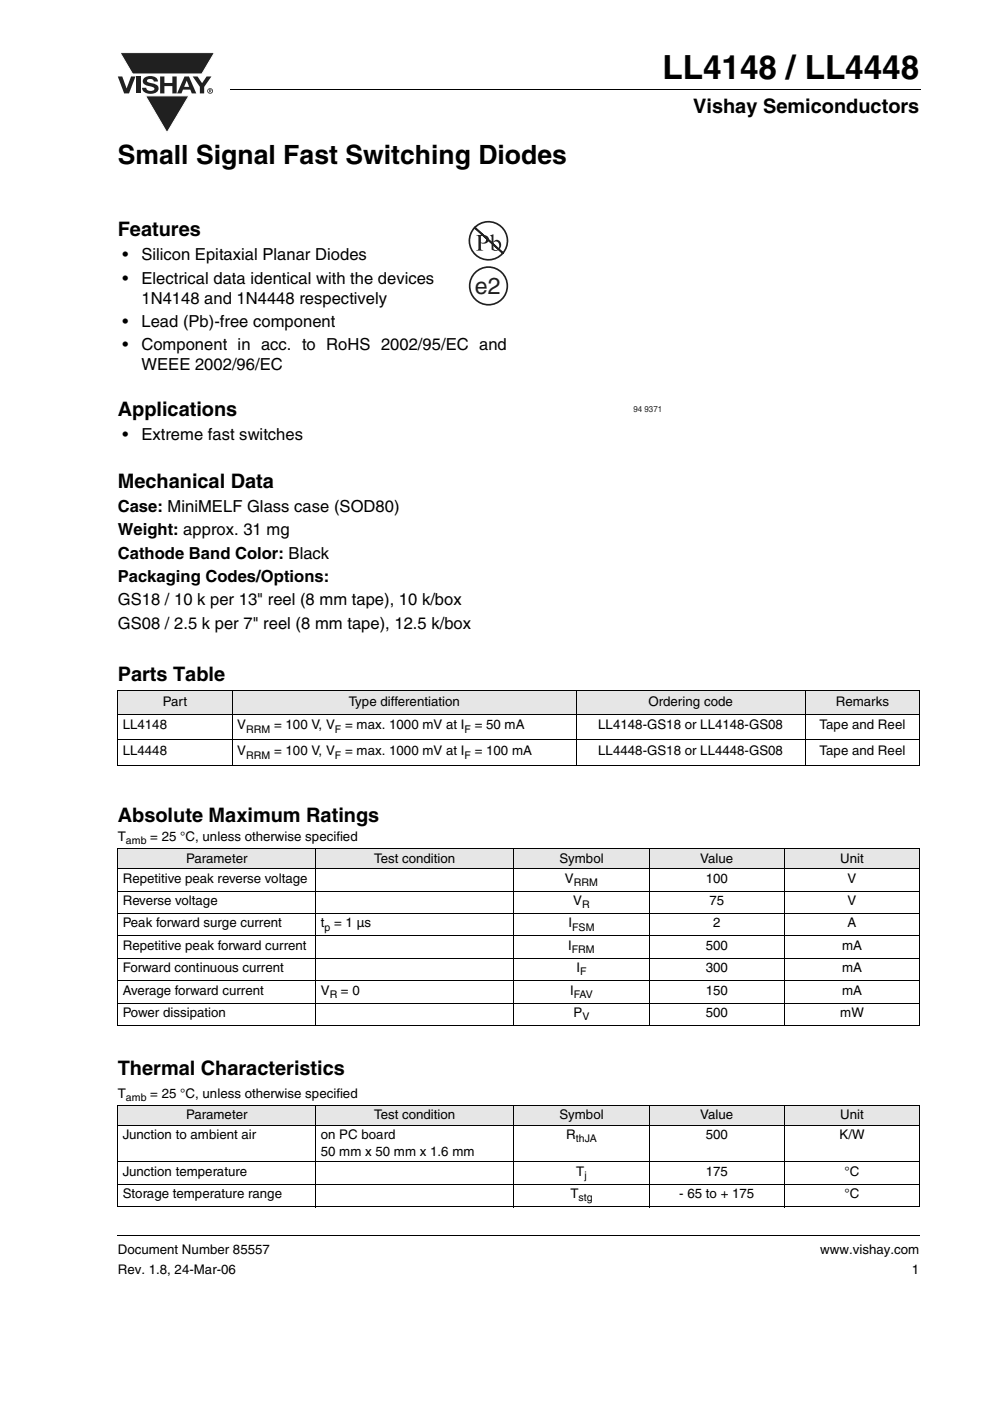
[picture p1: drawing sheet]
<svg xmlns="http://www.w3.org/2000/svg" width="210mm" height="297mm" viewBox="0 0 210 297" stroke-linecap="round" stroke-linejoin="round" font-family="sans-serif">
<defs><g id="words">
<text font-size="7" x="140.5" y="16.7">LL4148 / LL4448</text>
<text font-size="5.6" x="25" y="34.8">Small Signal Fast Switching Diodes</text>
<text font-size="4.9" fill="#231f20" x="100.7" y="62.2">e2</text>
<g font-size="4.2">
<text x="147" y="24">Vishay Semiconductors</text>
<text x="25" y="50">Features</text>
<text x="25" y="88.1">Applications</text>
<text x="25" y="103.4">Mechanical Data</text>
<text x="25" y="144.3">Parts Table</text>
<text x="25" y="174.3">Absolute Maximum Ratings</text>
<text x="25" y="228">Thermal Characteristics</text>
</g>
<g font-size="3.5">
<text x="26" y="55.2">•</text>
<text x="30" y="55.2">Silicon Epitaxial Planar Diodes</text>
<text x="26" y="60.2">•</text>
<text x="30" y="60.2">Electrical data identical with the devices</text>
<text x="30" y="64.4">1N4148 and 1N4448 respectively</text>
<text x="26" y="69.3">•</text>
<text x="30" y="69.3">Lead (Pb)-free component</text>
<text x="26" y="74.3">•</text>
<text x="30" y="74.3">Component in acc. to RoHS 2002/95/EC and</text>
<text x="30" y="78.5">WEEE 2002/96/EC</text>
<text x="26" y="93.3">•</text>
<text x="30" y="93.3">Extreme fast switches</text>
<text x="25" y="108.6">Case: MiniMELF Glass case (SOD80)</text>
<text x="25" y="113.5">Weight: approx. 31 mg</text>
<text x="25" y="118.4">Cathode Band Color: Black</text>
<text x="25" y="123.4">Packaging Codes/Options:</text>
<text x="25" y="128.3">GS18 / 10 k per 13&quot; reel (8 mm tape), 10 k/box</text>
<text x="25" y="133.3">GS08 / 2.5 k per 7&quot; reel (8 mm tape), 12.5 k/box</text>
</g>
<g font-size="2.8">
<text x="34.5" y="149.7">Part</text>
<text x="74" y="149.7">Type differentiation</text>
<text x="137.5" y="149.7">Ordering code</text>
<text x="177.3" y="149.7">Remarks</text>
<text x="26" y="154.7">LL4148</text>
<text x="50.3" y="154.7">V</text>
<text x="58.1" y="154.7">= 100 V, V</text>
<text x="73.2" y="154.7">= max. 1000 mV at I</text>
<text x="100.7" y="154.7">= 50 mA</text>
<text x="126.9" y="154.7">LL4148-GS18 or LL4148-GS08</text>
<text x="173.8" y="154.7">Tape and Reel</text>
<text x="26" y="160.1">LL4448</text>
<text x="50.3" y="160.1">V</text>
<text x="58.1" y="160.1">= 100 V, V</text>
<text x="73.2" y="160.1">= max. 1000 mV at I</text>
<text x="100.7" y="160.1">= 100 mA</text>
<text x="126.9" y="160.1">LL4448-GS18 or LL4448-GS08</text>
<text x="173.9" y="160.1">Tape and Reel</text>
<text x="25" y="178.3">T</text>
<text x="31.9" y="178.3">= 25 °C, unless otherwise specified</text>
<text x="39.5" y="182.9">Parameter</text>
<text x="79.4" y="182.9">Test condition</text>
<text x="118.6" y="182.9">Symbol</text>
<text x="148.5" y="182.9">Value</text>
<text x="178.2" y="182.9">Unit</text>
<text x="26" y="187.1">Repetitive peak reverse voltage</text>
<text x="26" y="191.9">Reverse voltage</text>
<text x="119.8" y="187.1">V</text>
<text x="121.6" y="191.9">V</text>
<text x="149.7" y="187.1">100</text>
<text x="150.5" y="191.9">75</text>
<text x="179.8" y="191.9">V</text>
<text x="179.8" y="187.1">V</text>
<text x="26" y="196.6">Peak forward surge current</text>
<text x="68.1" y="196.6">t</text>
<text x="70.9" y="196.6">= 1 µs</text>
<text x="120.6" y="196.6">I</text>
<text x="151.3" y="196.6">2</text>
<text x="179.8" y="196.6">A</text>
<text x="26" y="201.4">Repetitive peak forward current</text>
<text x="120.5" y="201.4">I</text>
<text x="149.7" y="201.4">500</text>
<text x="178.6" y="201.4">mA</text>
<text x="26" y="206.1">Forward continuous current</text>
<text x="122.3" y="206.1">I</text>
<text x="149.7" y="206.1">300</text>
<text x="178.6" y="206.1">mA</text>
<text x="26" y="210.9">Average forward current</text>
<text x="26" y="215.6">Power dissipation</text>
<text x="68.1" y="210.9">V</text>
<text x="72.3" y="210.9">= 0</text>
<text x="120.9" y="210.9">I</text>
<text x="121.7" y="215.6">P</text>
<text x="149.7" y="210.9">150</text>
<text x="149.7" y="215.6">500</text>
<text x="178.2" y="215.6">mW</text>
<text x="178.6" y="210.9">mA</text>
<text x="25" y="232.7">T</text>
<text x="31.9" y="232.7">= 25 °C, unless otherwise specified</text>
<text x="39.5" y="237.3">Parameter</text>
<text x="79.4" y="237.3">Test condition</text>
<text x="118.6" y="237.3">Symbol</text>
<text x="148.5" y="237.3">Value</text>
<text x="178.2" y="237.3">Unit</text>
<text x="26" y="241.5">Junction to ambient air</text>
<text x="68" y="241.5">on PC board</text>
<text x="68.1" y="245">50 mm x 50 mm x 1.6 mm</text>
<text x="120.1" y="241.5">R</text>
<text x="149.7" y="241.5">500</text>
<text x="178.1" y="241.5">K/W</text>
<text x="26" y="249.3">Junction temperature</text>
<text x="122.2" y="249.3">T</text>
<text x="149.7" y="249.3">175</text>
<text x="179.2" y="249.3">°C</text>
<text x="26" y="254">Storage temperature range</text>
<text x="121" y="254">T</text>
<text x="144.1" y="254">- 65 to + 175</text>
<text x="179.2" y="254">°C</text>
<text x="25" y="265.9">Document Number 85557</text>
<text x="174" y="265.9">www.vishay.com</text>
<text x="25" y="270.1">Rev. 1.8, 24-Mar-06</text>
<text x="193.4" y="270.1">1</text>
</g>
<g font-size="2.2">
<text x="52.2" y="155.4">RRM</text>
<text x="71" y="155.4">F</text>
<text x="98.5" y="155.4">F</text>
<text x="52.2" y="160.8">RRM</text>
<text x="71" y="160.8">F</text>
<text x="98.5" y="160.8">F</text>
<text x="26.7" y="179">amb</text>
<text x="121.7" y="187.8">RRM</text>
<text x="68.8" y="197.3">p</text>
<text x="121.3" y="197.3">FSM</text>
<text x="123.5" y="192.6">R</text>
<text x="121.3" y="202.1">FRM</text>
<text x="123" y="206.8">F</text>
<text x="69.9" y="211.6">R</text>
<text x="121.7" y="211.6">FAV</text>
<text x="123.5" y="216.3">V</text>
<text x="26.7" y="233.4">amb</text>
<text x="122.1" y="242.2">thJA</text>
<text x="124" y="250">j</text>
<text x="122.7" y="254.7">stg</text>
</g>
<text font-size="1.8" fill="#231f20" x="134.3" y="87.4">94 9371</text>
</g></defs>
<path d="M25.5 11.2h20l-2.7 4.5h-14.7z" fill="#231f20"/>
<path d="M25.5 11.2h20l-2.7 4.5h-14.7z" fill="none" stroke="#fff" stroke-width=".21"/>
<path d="M30.9 20.3h9.2l-4.7 7.8z" fill="#231f20"/>
<path d="M30.9 20.3h9.2l-4.7 7.8z" fill="none" stroke="#fff" stroke-width=".21"/>
<g fill="#231f20">
<path d="M25 16.2h.9l1 2.5 .9-2.5h.9l-1.3 3.6h-1.1z"/>
<path d="M28.9 16.2h.9v3.6h-.9z"/>
<path d="M30.6 16.5a2.1 2.1 0 0 1 2.8 .3l.1 .5h-.9a.79 .79 0 0 0-.7-.6 .79 .79 0 0 0-.7 .4l.2 .3 1 .3a1.08 1.08 0 0 1 1.2 1 1.08 1.08 0 0 1-1.1 1.1 1.73 1.73 0 0 1-2.4-1.2h.9a.96 .96 0 0 0 .8 .7 .96 .96 0 0 0 1-.5 1.68 1.68 0 0 0-1.6-.7 .92 .92 0 0 1-.9-.6 .92 .92 0 0 1 .3-1z"/>
<path d="M34 16.2h.9v1.4h1.7v-1.4h.9v3.6h-.9v-1.5h-1.7v1.5h-.9z"/>
<path d="M40.9 16.2h1l1 1.4 .9-1.4h1l-1.5 2.2v1.4h-.9v-1.4z"/>
<path d="M39.6 17.1l-.5 1.3h1zM39.1 16.2h1l1.5 3.6h-.9l-.3-.8h-1.6l-.3 .8h-.9z"/>
<path d="M44.5 19.1v.1h.2v-.1zM44.3 18.9l.5 .1v.1l-.1 .2 .1 .3-.3-.3-.2 .3zM44.1 19.3a.46 .46 0 0 0 .9 0 .46 .46 0 0 0-.9 0zM44 19.3a.6 .6 0 0 1 1.2 0 .6 .6 0 0 1-1.2 0z"/>
</g>
<path d="M48.9 18.9l.1 .2zM24.9 261.9l.1 .2z" fill="#000"/>
<path d="M49 19h146.3M25 262h170.1" fill="none" stroke="#000" stroke-width=".21"/>
<path d="M113.5 41h81v60h-81z" fill="#fff"/>
<g fill="#e6e6e6">
<path d="M25 146.4h24.3v5h-24.3z"/>
<path d="M49.3 146.4h72.9v5h-72.9z"/>
<path d="M122.2 146.4h48.6v5h-48.6z"/>
<path d="M170.8 146.4h24.3v5h-24.3z"/>
<path d="M25 179.9h42v4.3h-42z"/>
<path d="M67 179.9h42v4.3h-42z"/>
<path d="M109 179.9h28.7v4.3h-28.7z"/>
<path d="M137.7 179.9h28.7v4.3h-28.7z"/>
<path d="M166.4 179.9h28.7v4.3h-28.7z"/>
<path d="M25 234.4h42v4.2h-42z"/>
<path d="M67 234.4h42v4.2h-42z"/>
<path d="M109 234.4h28.7v4.2h-28.7z"/>
<path d="M137.7 234.4h28.7v4.2h-28.7z"/>
<path d="M166.4 234.4h28.7v4.2h-28.7z"/>
</g>
<g fill="none" stroke="#000" stroke-width=".21">
<path d="M24.9 146.4h170.3M24.9 151.4h170.3M24.9 156.8h170.3M25 146.5v15.7M49.3 146.3v16.1M122.2 146.3v16.1M170.8 146.3v16.1M195.1 146.5v15.7M24.9 162.3h170.3M24.9 179.9h170.3M67 179.9v37.6M109 179.9v37.6"/>
<path d="M137.7 179.9v37.6M166.4 179.9v37.6M24.9 184.2h170.3M24.9 188.9h170.3M24.9 193.7h170.3M24.9 198.4h170.3M25 180v37.3M195.1 180v37.3M24.9 203.2h170.3M24.9 207.9h170.3M24.9 212.7h170.3M24.9 217.4h170.3"/>
<path d="M24.9 234.4h170.3M24.9 238.6h170.3M25 234.4v21.4M67 234.3v21.6M109 234.3v21.6M137.7 234.3v21.6M166.4 234.3v21.6M195.1 234.4v21.4M24.9 246.4h170.3M24.9 251.1h170.3M24.9 255.8h170.3"/>
</g>
<g fill="#fff">
<path d="M97.7 45.7h12.1v19.6h-12.1z"/>
<path d="M99.4 46.8h8.4v18h-8.4z"/>
</g>
<path d="M100.6 48.3a4 4 0 0 1 5.6-.3 4 4 0 0 1 .5 5.6l-6-5.4 5.9 5.5a4 4 0 0 1-5.7 .4 4 4 0 0 1-.3-5.8z" fill="none" stroke="#231f20" stroke-width=".35"/>
<g fill="#231f20">
<path d="M102 50.1v1.3a.75 .75 0 0 0 1.1-.7 .75 .75 0 0 0-1.1-.6zM101 49.8a2.81 2.81 0 0 1 2.5 .4 1.02 1.02 0 0 1-.2 1.3 1.02 1.02 0 0 1-1.3 .1v1.3l.5 .2h-1.5l.3-.1 .2-.4v-2.3l-.1-.2z"/>
<path d="M104.7 51.4v1.4l.1 .1a.87 .87 0 0 0 1.1-.4 .87 .87 0 0 0-.2-1.1 .64 .64 0 0 0-1 0zM103.9 50l.8-.3v1.6a.89 .89 0 0 1 1.1-.4 .89 .89 0 0 1 .5 1 1.23 1.23 0 0 1-.7 1.2 1.23 1.23 0 0 1-1.3-.2v-2.7z"/>
</g>
<circle cx="103.6" cy="60.6" r="4" fill="none" stroke="#231f20" stroke-width=".35"/>
<use href="#words"/>
</svg>
